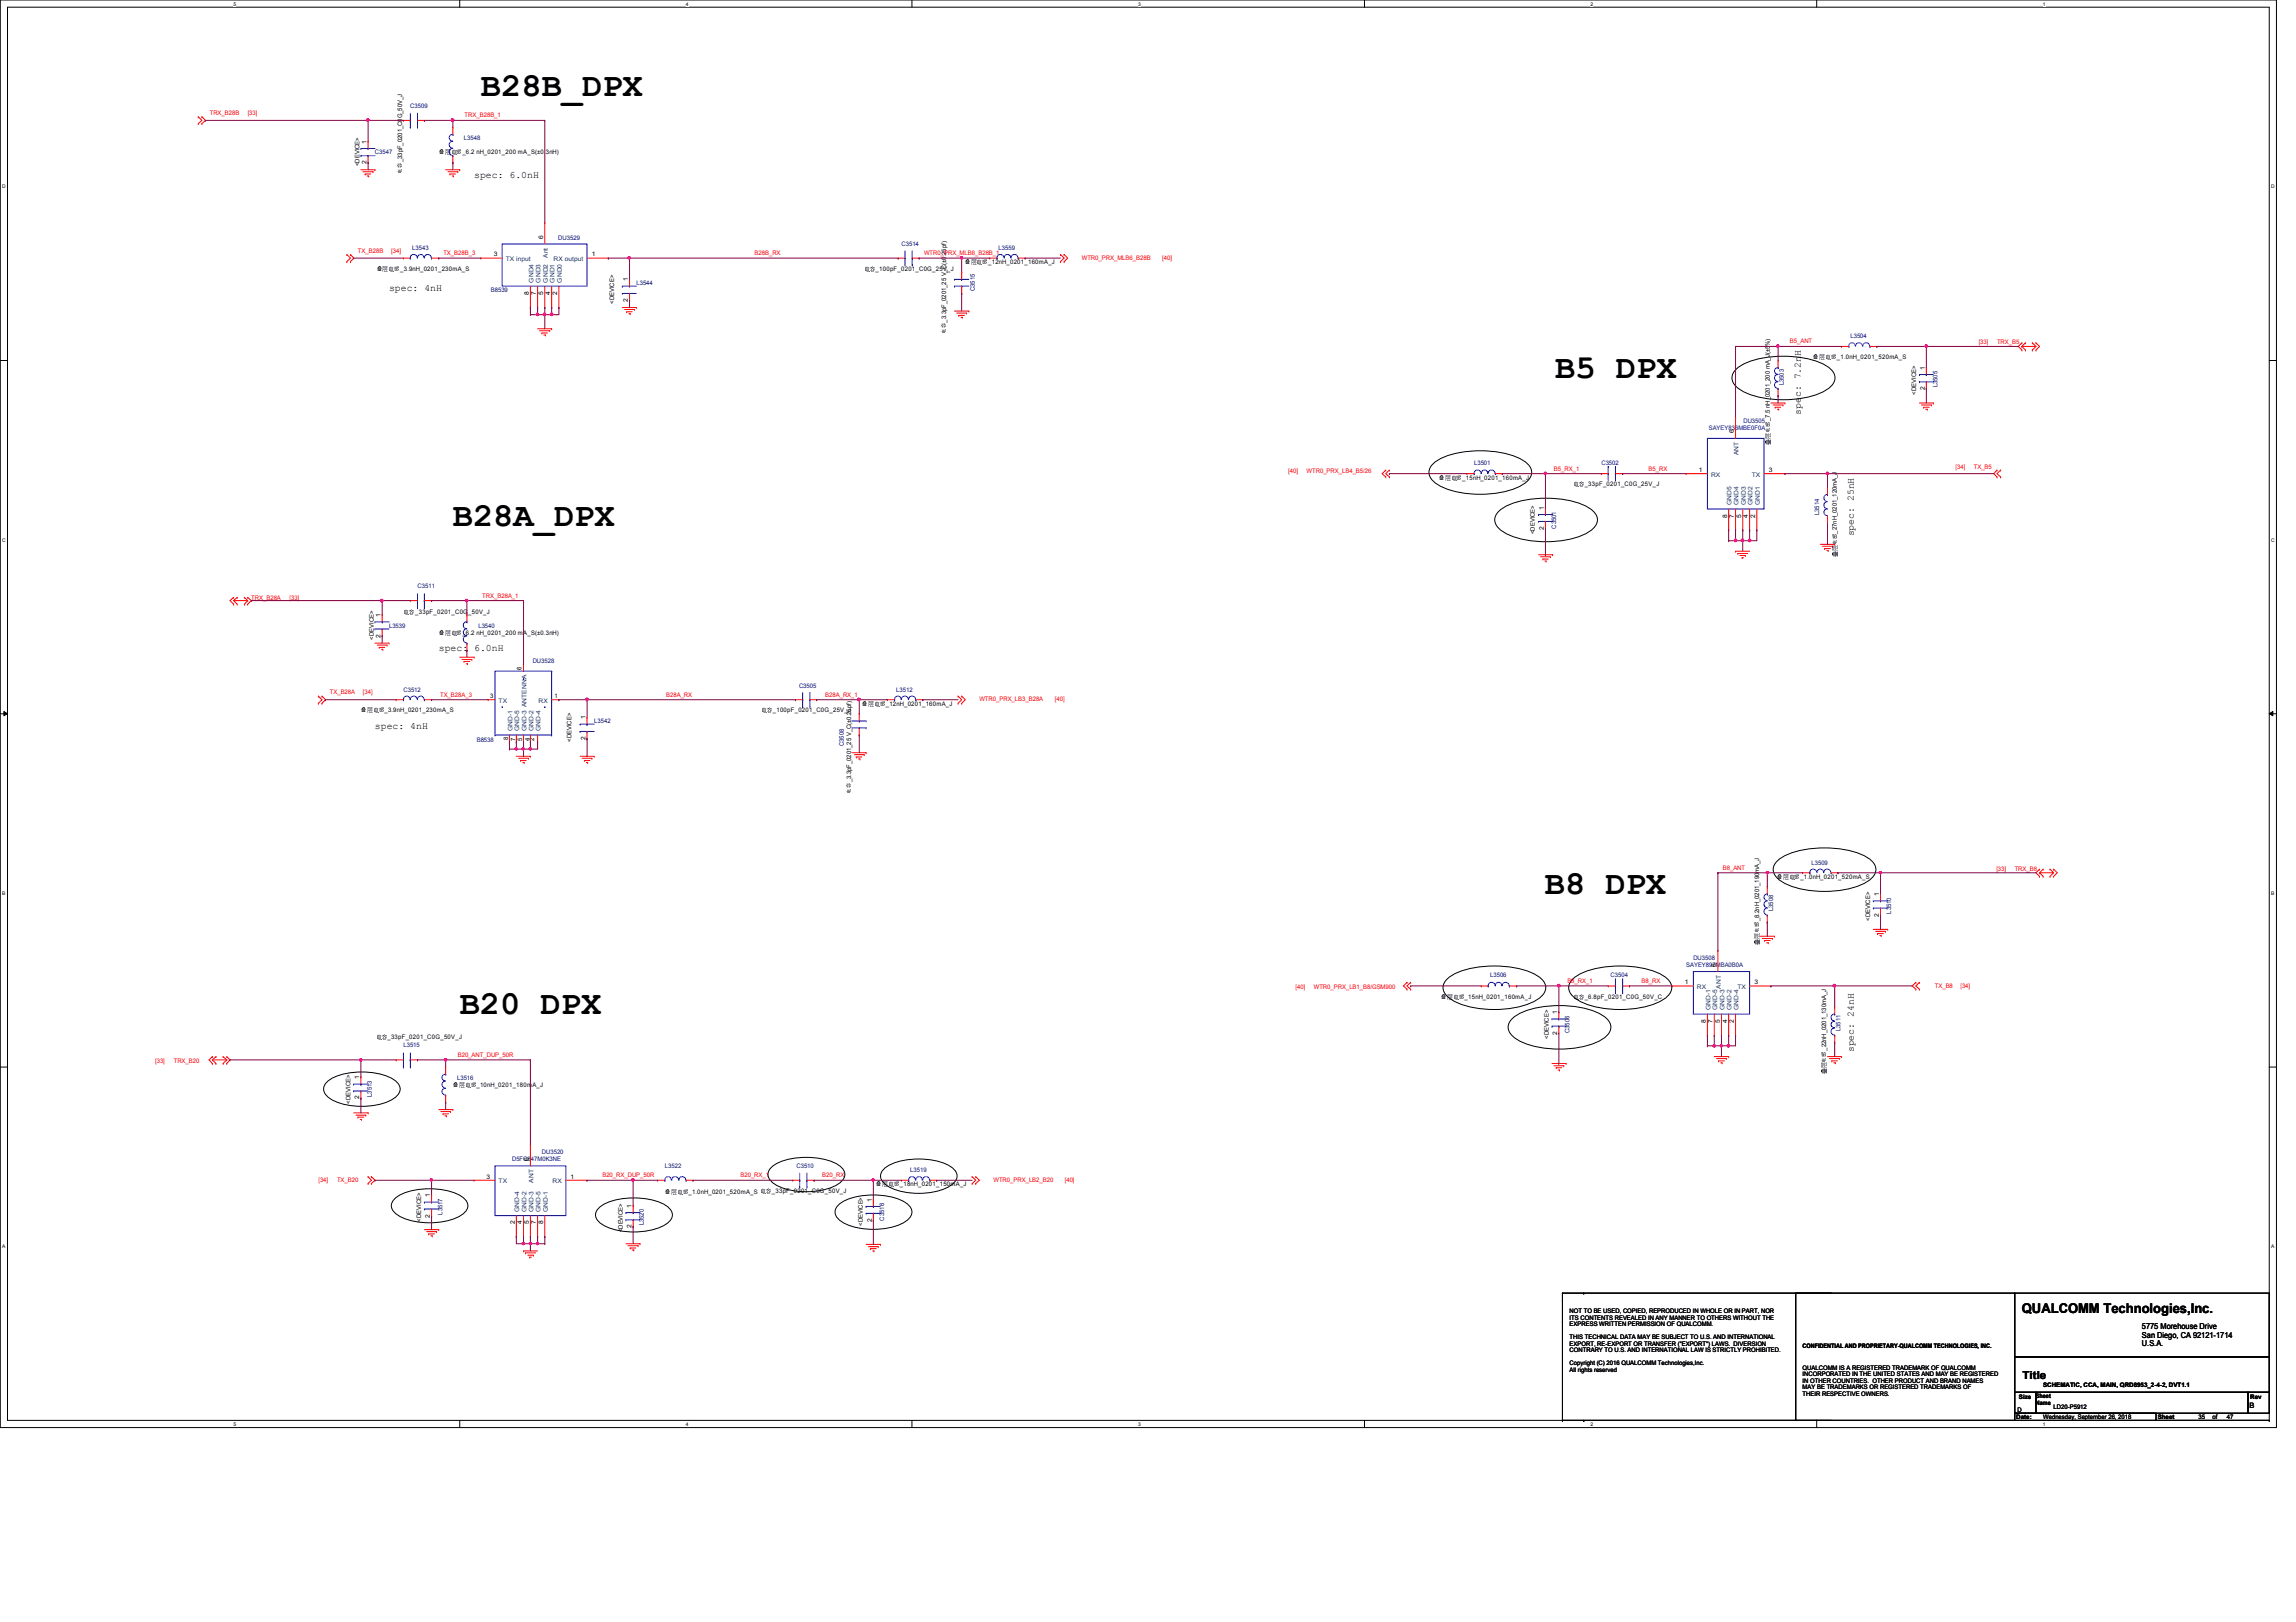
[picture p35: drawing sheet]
<svg xmlns="http://www.w3.org/2000/svg" width="297mm" height="210mm" viewBox="0 0 297 210" stroke-linecap="round" stroke-linejoin="round" font-family="sans-serif">
<defs><g id="words">
<g font-size="4.4">
<text x="62.2" y="12.4">B28B_DPX</text>
<text x="201.2" y="48.9">B5 DPX</text>
<text x="58.6" y="68.1">B28A_DPX</text>
<text x="199.9" y="115.7">B8 DPX</text>
<text x="59.5" y="131.2">B20 DPX</text>
</g>
<text font-size="1.7" x="261.6" y="169.9">QUALCOMM Technologies,Inc.</text>
<text font-size="1.4" x="261.7" y="178.4">Title</text>
<g font-size="1.3">
<text x="61.3" y="23">spec: 6.0nH</text>
<text x="50.3" y="37.6">spec: 4nH</text>
<text x="233" y="53.7" transform="rotate(-90 233 53.7)">spec: 7.2nH</text>
<text x="239.8" y="69.4" transform="rotate(-90 239.8 69.4)">spec: 25nH</text>
<text x="56.8" y="84.3">spec: 6.0nH</text>
<text x="48.5" y="94.4">spec: 4nH</text>
<text x="239.8" y="136.2" transform="rotate(-90 239.8 136.2)">spec: 24nH</text>
</g>
<g font-size="1.1">
<text x="277.1" y="172">5775 Morehouse Drive</text>
<text x="277.1" y="173.1">San Diego, CA 92121-1714</text>
<text x="277.1" y="174.2">U.S.A.</text>
</g>
<text font-size="1" x="291" y="182.2">B</text>
<g font-size=".8" fill="#f00">
<text x="27.1" y="14.9">TRX_B28B</text>
<text x="32" y="14.9">[33]</text>
<text x="60.1" y="15.2">TRX_B28B_1</text>
<text x="46.3" y="32.7">TX_B28B</text>
<text x="50.6" y="32.7">[34]</text>
<text x="57.4" y="33">TX_B28B_3</text>
<text x="97.6" y="33">B28B_RX</text>
<text x="119.5" y="33">WTR0_PRX_MLB6_B28B_1</text>
<text x="140" y="33.6">WTR0_PRX_MLB6_B28B</text>
<text x="150.4" y="33.6">[40]</text>
<text x="231.6" y="44.4">B5_ANT</text>
<text x="256" y="44.6">[33]</text>
<text x="258.4" y="44.6">TRX_B5</text>
<text x="166.7" y="61.2">[40]</text>
<text x="169" y="61.2">WTR0_PRX_LB4_B5/26</text>
<text x="201" y="60.9">B5_RX_1</text>
<text x="213.3" y="60.9">B5_RX</text>
<text x="253" y="60.7">[34]</text>
<text x="255.4" y="60.7">TX_B5</text>
<text x="32.5" y="77.6">TRX_B28A</text>
<text x="37.5" y="77.6">[33]</text>
<text x="62.4" y="77.3">TRX_B28A_1</text>
<text x="42.7" y="89.8">TX_B28A</text>
<text x="46.9" y="89.8">[34]</text>
<text x="56.9" y="90.2">TX_B28A_3</text>
<text x="86.2" y="90.2">B28A_RX</text>
<text x="106.8" y="90.2">B28A_RX_1</text>
<text x="126.7" y="90.8">WTR0_PRX_LB3_B28A</text>
<text x="136.5" y="90.8">[40]</text>
<text x="222.9" y="112.6">B8_ANT</text>
<text x="258.3" y="112.7">[33]</text>
<text x="260.6" y="112.7">TRX_B8</text>
<text x="167.6" y="128">[40]</text>
<text x="170" y="128">WTR0_PRX_LB1_B8/GSM900</text>
<text x="202.8" y="127.2">B8_RX_1</text>
<text x="212.4" y="127.2">B8_RX</text>
<text x="250.3" y="127.9">TX_B8</text>
<text x="253.6" y="127.9">[34]</text>
<text x="20.1" y="137.5">[33]</text>
<text x="22.5" y="137.5">TRX_B20</text>
<text x="59.2" y="136.8">B20_ANT_DUP_50R</text>
<text x="41.2" y="153">[34]</text>
<text x="43.6" y="153">TX_B20</text>
<text x="77.9" y="152.4">B20_RX_DUP_50R</text>
<text x="95.8" y="152.4">B20_RX_1</text>
<text x="106.4" y="152.4">B20_RX</text>
<text x="128.5" y="153">WTR0_PRX_LB2_B20</text>
<text x="137.7" y="153">[40]</text>
</g>
<g font-size=".8" fill="#000080">
<text x="53.1" y="13.9">C3509</text>
<text x="48.5" y="20">C3547</text>
<text x="60" y="18.2">L3548</text>
<text x="53.3" y="32.3">L3543</text>
<text x="72.2" y="31">DU3529</text>
<text x="116.6" y="31.9">C3514</text>
<text x="129.2" y="32.3">L3559</text>
<text x="63.5" y="37.8">B8539</text>
<text x="82.3" y="36.9">L3544</text>
<text x="126.1" y="37.7" transform="rotate(-90 126.1 37.7)">C3515</text>
<text x="239.4" y="43.8">L3504</text>
<text x="230.8" y="49.9" transform="rotate(-90 230.8 49.9)">L3503</text>
<text x="250.7" y="50.1" transform="rotate(-90 250.7 50.1)">L3505</text>
<text x="221.1" y="55.6">SAYEY836MBE0F0A</text>
<text x="225.5" y="54.7">DU3505</text>
<text x="190.7" y="60.2">L3501</text>
<text x="207.2" y="60.2">C3502</text>
<text x="201.3" y="68.4" transform="rotate(-90 201.3 68.4)">C3501</text>
<text x="235.4" y="66.7" transform="rotate(-90 235.4 66.7)">L3514</text>
<text x="54" y="76.1">C3511</text>
<text x="50.3" y="81.2">L3539</text>
<text x="61.9" y="81.2">L3540</text>
<text x="52.2" y="89.5">C3512</text>
<text x="68.9" y="85.8">DU3528</text>
<text x="103.4" y="89">C3505</text>
<text x="115.9" y="89.5">L3512</text>
<text x="76.9" y="93.6">L3542</text>
<text x="61.7" y="96.1">B8538</text>
<text x="109.2" y="96.6" transform="rotate(-90 109.2 96.6)">C3508</text>
<text x="234.4" y="111.9">L3509</text>
<text x="229.4" y="117.9" transform="rotate(-90 229.4 117.9)">L3508</text>
<text x="244.7" y="118.2" transform="rotate(-90 244.7 118.2)">L3510</text>
<text x="218.1" y="125.1">SAYEY897MBA0B0A</text>
<text x="219.1" y="124.2">DU3508</text>
<text x="192.8" y="126.5">L3506</text>
<text x="208.4" y="126.5">C3504</text>
<text x="52.2" y="135.6">L3515</text>
<text x="203.1" y="133.7" transform="rotate(-90 203.1 133.7)">C3506</text>
<text x="238.1" y="133.4" transform="rotate(-90 238.1 133.4)">L3511</text>
<text x="48.1" y="141.9" transform="rotate(-90 48.1 141.9)">L3513</text>
<text x="59.1" y="139.8">L3516</text>
<text x="70.1" y="149.4">DU3520</text>
<text x="66.2" y="150.3">D5FC847M0K3NE</text>
<text x="86" y="151.1">L3522</text>
<text x="103" y="151.2">C3510</text>
<text x="117.8" y="151.6">L3519</text>
<text x="57.2" y="157.2" transform="rotate(-90 57.2 157.2)">L3517</text>
<text x="83.3" y="158.6" transform="rotate(-90 83.3 158.6)">L3520</text>
<text x="114.4" y="157.9" transform="rotate(-90 114.4 157.9)">C3516</text>
</g>
<g font-size=".8">
<text x="46.5" y="21.5" transform="rotate(-90 46.5 21.5)">&lt;DEVICE&gt;</text>
<text x="47.4" y="21.3" transform="rotate(-90 47.4 21.3)">2</text>
<text x="47.4" y="18.6" transform="rotate(-90 47.4 18.6)">1</text>
<text x="52" y="21" transform="rotate(-90 52 21)">_33pF_0201_C0G_50V_J</text>
<text x="52" y="22.5">叠</text>
<text x="52" y="21.8">电</text>
<text x="56.8" y="20">叠叠叠叠_6.2 nH_0201_200 mA_S(±0.3nH)</text>
<text x="48.7" y="35.1">叠叠叠叠_3.9nH_0201_230mA_S</text>
<text x="63.9" y="33.2">3</text>
<text x="70.3" y="30.9" transform="rotate(-90 70.3 30.9)">6</text>
<text x="76.6" y="33.2">1</text>
<text x="111.8" y="35.1">叠电_100pF_0201_C0G_25V_J</text>
<text x="124.8" y="34.2">叠叠叠叠_12nH_0201_160mA_J</text>
<text x="68.4" y="38.1" transform="rotate(-90 68.4 38.1)">8</text>
<text x="69.3" y="38.1" transform="rotate(-90 69.3 38.1)">7</text>
<text x="70.3" y="38.1" transform="rotate(-90 70.3 38.1)">5</text>
<text x="71.2" y="38.1" transform="rotate(-90 71.2 38.1)">4</text>
<text x="72.1" y="38.1" transform="rotate(-90 72.1 38.1)">2</text>
<text x="79.5" y="39.3" transform="rotate(-90 79.5 39.3)">&lt;DEVICE&gt;</text>
<text x="81.2" y="39.1" transform="rotate(-90 81.2 39.1)">2</text>
<text x="81.2" y="36.4" transform="rotate(-90 81.2 36.4)">1</text>
<text x="122.4" y="41.7" transform="rotate(-90 122.4 41.7)">_3.3pF_0201_25 V_C(±0.25pf)</text>
<text x="122.4" y="43.3">叠</text>
<text x="122.4" y="42.5">电</text>
<text x="234.6" y="46.5">叠叠叠叠_1.0nH_0201_520mA_S</text>
<text x="249" y="47.8" transform="rotate(-90 249 47.8)">1</text>
<text x="247.9" y="51.1" transform="rotate(-90 247.9 51.1)">&lt;DEVICE&gt;</text>
<text x="249" y="50.5" transform="rotate(-90 249 50.5)">2</text>
<text x="224.3" y="56.1" transform="rotate(-90 224.3 56.1)">6</text>
<text x="229" y="54.5" transform="rotate(-90 229 54.5)">_7.5 nH_0201_200 mA_J(±5%)</text>
<text x="229" y="57.5">叠</text>
<text x="229" y="56.8">叠</text>
<text x="229" y="56">叠</text>
<text x="229" y="55.2">叠</text>
<text x="186.1" y="62.1">叠叠叠叠_15nH_0201_160mA_J</text>
<text x="199.7" y="66" transform="rotate(-90 199.7 66)">1</text>
<text x="203.5" y="62.9">叠电_33pF_0201_C0G_25V_J</text>
<text x="219.8" y="61.1">1</text>
<text x="228.9" y="61.1">3</text>
<text x="198.6" y="69.1" transform="rotate(-90 198.6 69.1)">&lt;DEVICE&gt;</text>
<text x="199.7" y="68.6" transform="rotate(-90 199.7 68.6)">2</text>
<text x="223.4" y="67" transform="rotate(-90 223.4 67)">8</text>
<text x="224.3" y="67" transform="rotate(-90 224.3 67)">7</text>
<text x="225.3" y="67" transform="rotate(-90 225.3 67)">5</text>
<text x="226.1" y="67" transform="rotate(-90 226.1 67)">4</text>
<text x="227.1" y="67" transform="rotate(-90 227.1 67)">2</text>
<text x="237.7" y="69" transform="rotate(-90 237.7 69)">_27nH_0201_120mA_J</text>
<text x="237.7" y="71.3">叠</text>
<text x="237.7" y="70.6">叠</text>
<text x="237.7" y="69.8">叠</text>
<text x="237.7" y="72.1">叠</text>
<text x="48.4" y="82.8" transform="rotate(-90 48.4 82.8)">&lt;DEVICE&gt;</text>
<text x="49.2" y="82.5" transform="rotate(-90 49.2 82.5)">2</text>
<text x="49.2" y="79.8" transform="rotate(-90 49.2 79.8)">1</text>
<text x="52.2" y="79.4">叠电_33pF_0201_C0G_50V_J</text>
<text x="56.8" y="82.2">叠叠叠叠_6.2 nH_0201_200 mA_S(±0.3nH)</text>
<text x="67.5" y="86.7" transform="rotate(-90 67.5 86.7)">6</text>
<text x="46.7" y="92.2">叠叠叠叠_3.9nH_0201_230mA_S</text>
<text x="63.4" y="90.4">3</text>
<text x="65.7" y="95.8" transform="rotate(-90 65.7 95.8)">8</text>
<text x="66.7" y="95.8" transform="rotate(-90 66.7 95.8)">7</text>
<text x="67.6" y="95.8" transform="rotate(-90 67.6 95.8)">5</text>
<text x="68.5" y="95.8" transform="rotate(-90 68.5 95.8)">4</text>
<text x="69.1" y="95.8" transform="rotate(-90 69.1 95.8)">2</text>
<text x="71.8" y="90.3">1</text>
<text x="75.7" y="95.8" transform="rotate(-90 75.7 95.8)">2</text>
<text x="75.7" y="93.1" transform="rotate(-90 75.7 93.1)">1</text>
<text x="98.5" y="92.2">叠电_100pF_0201_C0G_25V_J</text>
<text x="111.5" y="91.3">叠叠叠叠_12nH_0201_160mA_J</text>
<text x="74" y="96" transform="rotate(-90 74 96)">&lt;DEVICE&gt;</text>
<text x="110.1" y="101.3" transform="rotate(-90 110.1 101.3)">_3.3pF_0201_25 V_C(±0.25pf)</text>
<text x="110.1" y="102.8">叠</text>
<text x="110.1" y="102">电</text>
<text x="229.9" y="113.7">叠叠叠叠_1.0nH_0201_520mA_S</text>
<text x="227.6" y="119.2" transform="rotate(-90 227.6 119.2)">_8.2nH_0201_190mA_J</text>
<text x="227.6" y="120">叠</text>
<text x="241.9" y="119.2" transform="rotate(-90 241.9 119.2)">&lt;DEVICE&gt;</text>
<text x="243.1" y="118.6" transform="rotate(-90 243.1 118.6)">2</text>
<text x="243.1" y="116" transform="rotate(-90 243.1 116)">1</text>
<text x="222" y="125.1" transform="rotate(-90 222 125.1)">6</text>
<text x="227.6" y="122.3">叠</text>
<text x="227.6" y="121.5">叠</text>
<text x="227.6" y="120.7">叠</text>
<text x="186.4" y="129.2">叠叠叠叠_15nH_0201_160mA_J</text>
<text x="201.5" y="131.2" transform="rotate(-90 201.5 131.2)">1</text>
<text x="203.5" y="129.2">叠电_6.8pF_0201_C0G_50V_C</text>
<text x="218" y="127.4">1</text>
<text x="227" y="127.4">3</text>
<text x="48.6" y="134.5">叠电_33pF_0201_C0G_50V_J</text>
<text x="200.4" y="134.5" transform="rotate(-90 200.4 134.5)">&lt;DEVICE&gt;</text>
<text x="201.5" y="133.9" transform="rotate(-90 201.5 133.9)">2</text>
<text x="220.7" y="132.3" transform="rotate(-90 220.7 132.3)">8</text>
<text x="221.6" y="132.3" transform="rotate(-90 221.6 132.3)">7</text>
<text x="222.5" y="132.3" transform="rotate(-90 222.5 132.3)">5</text>
<text x="223.4" y="132.3" transform="rotate(-90 223.4 132.3)">4</text>
<text x="224.3" y="132.3" transform="rotate(-90 224.3 132.3)">2</text>
<text x="236.3" y="136" transform="rotate(-90 236.3 136)">_22nH_0201_130mA_J</text>
<text x="236.3" y="137.5">叠</text>
<text x="236.3" y="136.7">叠</text>
<text x="45.3" y="142.8" transform="rotate(-90 45.3 142.8)">&lt;DEVICE&gt;</text>
<text x="46.5" y="142.3" transform="rotate(-90 46.5 142.3)">2</text>
<text x="46.5" y="139.7" transform="rotate(-90 46.5 139.7)">1</text>
<text x="58.6" y="140.7">叠叠叠叠_10nH_0201_180mA_J</text>
<text x="236.3" y="139">叠</text>
<text x="236.3" y="138.3">叠</text>
<text x="55.6" y="154.9" transform="rotate(-90 55.6 154.9)">1</text>
<text x="62.9" y="152.5">3</text>
<text x="68.4" y="150.2" transform="rotate(-90 68.4 150.2)">6</text>
<text x="73.8" y="152.5">1</text>
<text x="86" y="154.5">叠叠叠叠_1.0nH_0201_520mA_S 叠电_33pF_0201_C0G_50V_J</text>
<text x="112.8" y="155.5" transform="rotate(-90 112.8 155.5)">1</text>
<text x="113.4" y="153.5">叠叠叠叠_18nH_0201_150mA_J</text>
<text x="54.5" y="158.1" transform="rotate(-90 54.5 158.1)">&lt;DEVICE&gt;</text>
<text x="55.6" y="157.6" transform="rotate(-90 55.6 157.6)">2</text>
<text x="66.6" y="158.4" transform="rotate(-90 66.6 158.4)">2</text>
<text x="67.5" y="158.4" transform="rotate(-90 67.5 158.4)">4</text>
<text x="68.4" y="158.4" transform="rotate(-90 68.4 158.4)">5</text>
<text x="69.3" y="158.4" transform="rotate(-90 69.3 158.4)">7</text>
<text x="70.3" y="158.4" transform="rotate(-90 70.3 158.4)">8</text>
<text x="80.6" y="159.5" transform="rotate(-90 80.6 159.5)">&lt;DEVICE&gt;</text>
<text x="81.7" y="159" transform="rotate(-90 81.7 159)">2</text>
<text x="81.7" y="156.3" transform="rotate(-90 81.7 156.3)">1</text>
<text x="111.6" y="158.7" transform="rotate(-90 111.6 158.7)">&lt;DEVICE&gt;</text>
<text x="112.8" y="158.1" transform="rotate(-90 112.8 158.1)">2</text>
<text x="203.1" y="169.9">NOT TO BE USED, COPIED, REPRODUCED IN WHOLE OR IN PART, NOR</text>
<text x="203.1" y="170.8">ITS CONTENTS REVEALED IN ANY MANNER TO OTHERS WITHOUT THE</text>
<text x="203.1" y="171.6">EXPRESS WRITTEN PERMISSION OF QUALCOMM.</text>
<text x="203.1" y="173.3">THIS TECHNICAL DATA MAY BE SUBJECT TO U.S. AND INTERNATIONAL</text>
<text x="203.1" y="174.2">EXPORT, RE-EXPORT OR TRANSFER (&quot;EXPORT&quot;) LAWS. DIVERSION</text>
<text x="203.1" y="175">CONTRARY TO U.S. AND INTERNATIONAL LAW IS STRICTLY PROHIBITED.</text>
<text x="203.1" y="176.7">Copyright (C) 2016 QUALCOMM Technologies,Inc.</text>
<text x="203.1" y="177.5">All rights reserved</text>
<text x="233.2" y="174.5">CONFIDENTIAL AND PROPRIETARY-QUALCOMM TECHNOLOGIES, INC.</text>
<text x="233.2" y="177.2">QUALCOMM IS A REGISTERED TRADEMARK OF QUALCOMM</text>
<text x="233.2" y="178.1">INCORPORATED IN THE UNITED STATES AND MAY BE REGISTERED</text>
<text x="233.2" y="178.9">IN OTHER COUNTRIES. OTHER PRODUCT AND BRAND NAMES</text>
<text x="233.2" y="179.8">MAY BE TRADEMARKS OR REGISTERED TRADEMARKS OF</text>
<text x="264.3" y="179.5">SCHEMATIC, CCA, MAIN, QRD8953_2-4-2, DVT1.1</text>
<text x="233.2" y="180.6">THEIR RESPECTIVE OWNERS.</text>
<text x="260.9" y="183.6">Date:</text>
<text x="261" y="182.8">D</text>
<text x="261.2" y="181">Size</text>
<text x="263.4" y="180.9">Sheet</text>
<text x="263.4" y="181.8">Name</text>
<text x="264.3" y="183.6">Wednesday, September 26, 2018</text>
<text x="265.7" y="182.3">LD20-P5912</text>
<text x="279.1" y="183.6">Sheet</text>
<text x="284.4" y="183.6">35</text>
<text x="286.3" y="183.6">of</text>
<text x="288.1" y="183.6">47</text>
<text x="291.1" y="181.1">Rev</text>
</g>
<g font-size=".8" fill="#004080">
<text x="65.4" y="33.8">TX input</text>
<text x="70.9" y="33.4" transform="rotate(-90 70.9 33.4)">Ant</text>
<text x="71.6" y="33.8">RX output</text>
<text x="69" y="36.6" transform="rotate(-90 69 36.6)">GND4</text>
<text x="69.9" y="36.6" transform="rotate(-90 69.9 36.6)">GND3</text>
<text x="70.9" y="36.6" transform="rotate(-90 70.9 36.6)">GND2</text>
<text x="71.8" y="36.6" transform="rotate(-90 71.8 36.6)">GND1</text>
<text x="72.7" y="36.6" transform="rotate(-90 72.7 36.6)">GND0</text>
<text x="224.9" y="58.9" transform="rotate(-90 224.9 58.9)">ANT</text>
<text x="221.4" y="61.7">RX</text>
<text x="224" y="65.4" transform="rotate(-90 224 65.4)">GND5</text>
<text x="224.9" y="65.4" transform="rotate(-90 224.9 65.4)">GND4</text>
<text x="225.8" y="65.4" transform="rotate(-90 225.8 65.4)">GND3</text>
<text x="226.6" y="61.7">TX</text>
<text x="226.7" y="65.4" transform="rotate(-90 226.7 65.4)">GND2</text>
<text x="227.7" y="65.4" transform="rotate(-90 227.7 65.4)">GND1</text>
<text x="64.5" y="90.9">TX</text>
<text x="66.3" y="94.7" transform="rotate(-90 66.3 94.7)">GND-1</text>
<text x="67.2" y="94.7" transform="rotate(-90 67.2 94.7)">GND-5</text>
<text x="68.1" y="94.7" transform="rotate(-90 68.1 94.7)">GND-3 ANTENNA</text>
<text x="69" y="94.7" transform="rotate(-90 69 94.7)">GND-2</text>
<text x="69.7" y="90.9">RX</text>
<text x="69.9" y="94.7" transform="rotate(-90 69.9 94.7)">GND-4</text>
<text x="219.5" y="128">RX</text>
<text x="221.3" y="130.8" transform="rotate(-90 221.3 130.8)">GND-1</text>
<text x="222.2" y="130.8" transform="rotate(-90 222.2 130.8)">GND-5</text>
<text x="222.6" y="127.9" transform="rotate(-90 222.6 127.9)">ANT</text>
<text x="223.1" y="130.8" transform="rotate(-90 223.1 130.8)">GND-3</text>
<text x="224" y="130.8" transform="rotate(-90 224 130.8)">GND-2</text>
<text x="224.8" y="128">TX</text>
<text x="224.9" y="130.8" transform="rotate(-90 224.9 130.8)">GND-4</text>
<text x="64.5" y="153.1">TX</text>
<text x="69" y="153.1" transform="rotate(-90 69 153.1)">ANT</text>
<text x="71.5" y="153.1">RX</text>
<text x="67.2" y="156.8" transform="rotate(-90 67.2 156.8)">GND-4</text>
<text x="68.1" y="156.8" transform="rotate(-90 68.1 156.8)">GND-2</text>
<text x="69" y="156.8" transform="rotate(-90 69 156.8)">GND-3</text>
<text x="69.9" y="156.8" transform="rotate(-90 69.9 156.8)">GND-5</text>
<text x="70.9" y="156.8" transform="rotate(-90 70.9 156.8)">GND-1</text>
</g>
<g font-size=".6">
<text x="30.2" y=".7">5</text>
<text x="88.7" y=".7">4</text>
<text x="147.2" y=".7">3</text>
<text x="205.8" y=".7">2</text>
<text x="264.3" y=".7">1</text>
<text x=".3" y="24.4">D</text>
<text x="293.8" y="24.4">D</text>
<text x=".3" y="70.1">C</text>
<text x="293.8" y="70.1">C</text>
<text x=".3" y="115.8">B</text>
<text x="293.8" y="115.8">B</text>
<text x=".3" y="161.5">A</text>
<text x="293.8" y="161.5">A</text>
<text x="30.2" y="184.5">5</text>
<text x="88.7" y="184.5">4</text>
<text x="147.2" y="184.5">3</text>
<text x="205.8" y="184.5">2</text>
<text x="264.3" y="184.5">1</text>
</g>
</g></defs>
<path d="M0 0h294.5v184.7h-294.5zM1 .9h292.6v182.9h-292.6z" fill="none" stroke="#000" stroke-width=".13"/>
<g fill="#fff">
<path d="M30.2 .1h.4v.7h-.4z"/>
<path d="M30.2 183.9h.4v.8h-.4z"/>
</g>
<path d="M59.5 0v.9M59.5 183.8v.9" fill="none" stroke="#000" stroke-width=".13"/>
<g fill="#fff">
<path d="M88.7 .1h.4v.7h-.4z"/>
<path d="M88.7 183.9h.4v.8h-.4z"/>
</g>
<path d="M118 0v.9M118 183.8v.9" fill="none" stroke="#000" stroke-width=".13"/>
<g fill="#fff">
<path d="M147.2 .1h.4v.7h-.4z"/>
<path d="M147.2 183.9h.4v.8h-.4z"/>
</g>
<path d="M176.5 0v.9M176.5 183.8v.9" fill="none" stroke="#000" stroke-width=".13"/>
<g fill="#fff">
<path d="M205.8 .1h.3v.7h-.3z"/>
<path d="M205.8 183.9h.3v.8h-.3z"/>
</g>
<path d="M235 0v.9M235 183.8v.9" fill="none" stroke="#000" stroke-width=".13"/>
<g fill="#fff">
<path d="M264.3 .1h.3v.7h-.3z"/>
<path d="M264.3 183.9h.3v.8h-.3z"/>
<path d="M.3 23.8h.5v.7h-.5z"/>
<path d="M293.8 23.8h.5v.7h-.5z"/>
<path d="M.3 69.5h.5v.7h-.5z"/>
<path d="M293.8 69.5h.5v.7h-.5z"/>
</g>
<path d="M0 46.7h1M293.6 46.7h.9" fill="none" stroke="#000" stroke-width=".13"/>
<g fill="#fff">
<path d="M.3 115.2h.4v.8h-.4z"/>
<path d="M293.8 115.2h.5v.8h-.5z"/>
</g>
<path d="M0 92.4h1M.5 92.1l.5 .3-.5 .2zM293.6 92.4l.4-.3v.5zM293.6 92.4h.9" fill="none" stroke="#000" stroke-width=".13"/>
<path d="M.5 92.1l.5 .3-.5 .2zM293.6 92.4l.4-.3v.5z" fill="#000"/>
<g fill="#fff">
<path d="M.3 161h.4v.7h-.4z"/>
<path d="M293.8 161h.4v.7h-.4z"/>
</g>
<g fill="none" stroke="#000" stroke-width=".13">
<path d="M224.5 47.9a7.9 7.9 0 0 1 5-1.8 12 12 0 0 1 7 1.4 1.57 1.57 0 0 1 .9 1.4 1.57 1.57 0 0 1-.9 1.4 11.1 11.1 0 0 1-7 1.4 7.9 7.9 0 0 1-5-1.8 1.38 1.38 0 0 1 0-2zM185.3 60.1a7.9 7.9 0 0 1 5-1.7 11.9 11.9 0 0 1 6.9 1.3 1.57 1.57 0 0 1 1 1.4 1.57 1.57 0 0 1-1 1.5 11 11 0 0 1-6.9 1.3 7.9 7.9 0 0 1-5-1.8 1.38 1.38 0 0 1 0-2zM193.8 66.3a7.9 7.9 0 0 1 5-1.8 11.9 11.9 0 0 1 7 1.3 1.57 1.57 0 0 1 .9 1.5 1.57 1.57 0 0 1-.9 1.4 11 11 0 0 1-7 1.4 7.9 7.9 0 0 1-5-1.8 1.38 1.38 0 0 1 0-2zM229.8 111.5a7.9 7.9 0 0 1 5-1.7 11.9 11.9 0 0 1 7 1.3 1.57 1.57 0 0 1 .9 1.4 1.57 1.57 0 0 1-.9 1.5 11 11 0 0 1-7 1.3 7.9 7.9 0 0 1-5-1.8 1.38 1.38 0 0 1 0-2zM0 138.1h1M187.1 126.8a7.9 7.9 0 0 1 5-1.7 11.9 11.9 0 0 1 7 1.3 1.57 1.57 0 0 1 .9 1.4 1.57 1.57 0 0 1-.9 1.4 11 11 0 0 1-7 1.4 7.9 7.9 0 0 1-5-1.8 1.38 1.38 0 0 1 0-2zM195.5 131.9a7.9 7.9 0 0 1 5.1-1.7 11.9 11.9 0 0 1 6.9 1.3 1.57 1.57 0 0 1 .9 1.4 1.57 1.57 0 0 1-.9 1.5 11 11 0 0 1-6.9 1.3 7.9 7.9 0 0 1-5.1-1.8 1.38 1.38 0 0 1 0-2zM203.4 126.8a7.9 7.9 0 0 1 5-1.7 12 12 0 0 1 7 1.3 1.57 1.57 0 0 1 .9 1.4 1.57 1.57 0 0 1-.9 1.4 11.1 11.1 0 0 1-7 1.4 7.9 7.9 0 0 1-5-1.8 1.38 1.38 0 0 1 0-2zM293.6 138.1h.9M42.3 140.1a6.7 6.7 0 0 1 4.5-1.4 6.8 6.8 0 0 1 4.6 1.4 1.15 1.15 0 0 1 0 1.7 6.7 6.7 0 0 1-4.6 1.4 6.7 6.7 0 0 1-4.5-1.4 1.16 1.16 0 0 1 0-1.7zM51 155.2a6.7 6.7 0 0 1 4.6-1.4 6.8 6.8 0 0 1 4.5 1.4 1.12 1.12 0 0 1 0 1.7 6.8 6.8 0 0 1-4.5 1.3 6.7 6.7 0 0 1-4.6-1.3 1.13 1.13 0 0 1 0-1.7zM77.4 156.4a6.7 6.7 0 0 1 4.6-1.4 6.9 6.9 0 0 1 4.6 1.4 1.12 1.12 0 0 1 0 1.7 6.9 6.9 0 0 1-4.6 1.3 6.7 6.7 0 0 1-4.6-1.3 1.13 1.13 0 0 1 0-1.7z"/>
<path d="M99.7 151.1a6.7 6.7 0 0 1 4.6-1.3 6.9 6.9 0 0 1 4.6 1.3 1.15 1.15 0 0 1 0 1.7 6.8 6.8 0 0 1-4.6 1.4 6.7 6.7 0 0 1-4.6-1.4 1.16 1.16 0 0 1 0-1.7zM108.4 156a6.7 6.7 0 0 1 4.6-1.4 6.9 6.9 0 0 1 4.6 1.4 1.15 1.15 0 0 1 0 1.7 6.8 6.8 0 0 1-4.6 1.4 6.7 6.7 0 0 1-4.6-1.4 1.16 1.16 0 0 1 0-1.7zM114.3 151.3a6.7 6.7 0 0 1 4.6-1.3 6.8 6.8 0 0 1 4.5 1.3 1.15 1.15 0 0 1 0 1.8 6.7 6.7 0 0 1-4.5 1.3 6.7 6.7 0 0 1-4.6-1.3 1.16 1.16 0 0 1 0-1.8zM202.1 171h.1M202.1 167.3h.1M202.1 168.3h.1M202.1 167.3h34.8M202.1 167.3v16.5M204.9 167.3h.1M232.3 167.3h28.3v16.5h-28.3zM260.6 167.3h33v8.3h-33zM260.6 175.6h33v4.6h-33z"/>
<path d="M202.1 183.8h.1M202.1 183.8h34.8M204.9 183.8h.1M260.6 180.2h2.8v2.7h-2.8zM260.6 182.9h18.3v.9h-18.3zM263.4 180.2h27.4v2.7h-27.4zM278.9 183.8h14.7M290.8 180.2h2.8v2.7h-2.8zM293.6 183.8h.1"/>
</g>
<g fill="none" stroke="#f00" stroke-width=".13">
<path d="M25.7 15.1h.1M25.7 16h.1M25.7 15.1l.4 .5-.4 .4M26.1 16h.1M26.1 15.1h.1M26.1 15.1l.5 .5-.5 .4M47.6 18.3h.1M47.6 18.3v.9M52.2 15.6h.1M52.2 15.6h.9M54 15.6h.9M54.9 15.6h.1"/>
<path d="M58.6 16.5h.1M58.6 16.5v.9M44.9 32.9h.1M44.9 33.9h.1M44.9 32.9l.4 .5-.4 .5M45.3 33.9h.1M45.3 32.9h.1M45.3 32.9l.5 .5-.5 .5M46.7 22h1.8M46.9 22.2h1.4M47.2 22.5h.1M47.2 22.5h.8"/>
<path d="M47.5 22.8h.2M47.6 21h.1M47.6 20.2v.8M47.7 22.8h.1M48.3 22.2h.1M48.5 22h.1M52.2 33.4h.1M52.2 33.4h.9M55.8 33.4h1M56.8 33.4h.1M57.7 22h1.8M58 22.2h1.2"/>
<path d="M58.2 22.5h.1M58.2 22.5h.7M58.5 22.8h.2M58.6 21h.1M58.6 20.2v.8M58.7 22.8h.1M59.2 22.2h.1M59.5 22h.1M62.2 33.4h.1M62.2 33.4h2.8M68.6 39.8h.1M68.6 37v2.8"/>
<path d="M69.6 39.8h.1M69.6 37v2.8M70.5 28.8h.1M70.5 39.8h.1M70.5 28.8v2.8M70.5 37v2.8M71.4 39.8h.1M71.4 37v2.8M72.3 39.8h.1M72.3 37v2.8M75.9 33.4h2.8M78.7 33.4h.1"/>
<path d="M80.5 39.8h1.8M81.4 36.2h.1M81.4 38.9h.1M81.4 36.2v.8M81.4 38v.9M82.3 39.8h.1M116.2 33.4h.1M116.2 33.4h.9M118 33.4h.9M118.9 33.4h.1M124.4 35.2h.1M124.4 38h.1"/>
<path d="M124.4 35.2v1M124.4 37v1M128.1 33.4h.1M128.1 33.4h.9M131.7 33.4h.9M132.6 33.4h.1M137.2 33.9h.1M137.2 32.9h.1M137.2 32.9l.5 .5-.5 .5M137.7 33.9h.1M137.7 32.9h.1M137.7 32.9l.4 .5-.4 .5"/>
<path d="M69.6 42.5h1.8M69.8 42.8h1.3M70.1 43.1h.1M70.1 43.1h.7M70.4 43.3h.2M70.6 43.3h.1M71.1 42.8h.1M71.4 42.5h.1M80.8 40h1.3M81.1 40.3h.1M81.1 40.3h.7M81.4 40.6h.1"/>
<path d="M81.5 40.6h.1M82.1 40h.1M123.5 40.3h1.8M123.8 40.5h1.2M124 40.8h.1M124 40.8h.8M124.3 41.1h.2M124.5 41.1h.1M125 40.5h.1M125.3 40.3h.1M224.5 54h.1M224.5 54v2.7"/>
<path d="M229.1 52.2h1.8M229.4 52.4h1.3M229.7 52.7h.1M229.7 52.7h.7M230 53h.1M230 51.2h.1M230 46.7h.1M230 46.7v.9M230 50.3v.9M230.1 53h.1M230.7 52.4h.1M230.9 52.2h.1"/>
<path d="M238.2 44.8h.1M238.2 44.8h1M241.9 44.8h.9M242.8 44.8h.1M248.3 52.2h1.8M248.6 52.4h1.3M248.9 52.7h.1M248.9 52.7h.7M249.1 53h.2M249.2 47.6h.1M249.2 50.3h.1M249.2 47.6v.9"/>
<path d="M249.2 49.4v.9M249.3 53h.1M249.9 52.4h.1M250.1 52.2h.1M261.6 44.4h.1M261.6 45.3h.1M261.6 44.8h.1M261.6 44.4l-.5 .4 .5 .5M261.6 44.8l.4 .5M261.6 44.8h1.8M262 45.3h.1M262 44.4h.1"/>
<path d="M262 44.4l-.4 .4M262.9 44.4h.1M262.9 45.3h.1M262.9 44.4l.5 .4M263.4 45.3h.1M263.4 44.4h.1M263.4 44.4l.5 .4-.5 .5M263.4 44.8l-.5 .5M30.2 77.3h.1M30.2 78.2h.1M30.2 77.3l-.4 .4 .4 .5M30.2 77.7l.5 .5"/>
<path d="M30.2 77.7h1.8M30.7 77.3h.1M30.7 78.2h.1M30.7 77.3l-.5 .4M31.6 77.3h.1M31.6 78.2h.1M31.6 77.3l.4 .4M32 78.2h.1M32 77.3h.1M32 77.7h.1M32 77.3l.5 .4-.5 .5M32 77.7l-.4 .5"/>
<path d="M49.4 79.6h.1M49.4 79.6v.9M53.1 77.7h.1M53.1 77.7h.9M54.9 77.7h.9M55.8 77.7h.1M60.4 79.6h.1M60.4 79.6v.9M179.3 60.8h.1M179.3 61.7h.1M179.3 60.8l-.5 .5 .5 .4M179.7 60.8h.1"/>
<path d="M179.7 61.7h.1M179.7 60.8l-.4 .5 .4 .4M189.8 61.3h.1M189.8 61.3h.9M193.5 61.3h.8M194.3 61.3h.1M199 71.8h1.9M199.3 72.1h1.3M199.6 72.3h.1M199.6 72.3h.7M199.9 72.6h.1M199.9 65.7h.1"/>
<path d="M199.9 68.4h.1M199.9 65.7v.9M199.9 67.5v.9M200 72.6h.1M200.6 72.1h.1M200.9 71.8h.1M207.2 61.3h.1M207.2 61.3h.9M209 61.3h.9M209.9 61.3h.1M218.1 61.3h.1M218.1 61.3h2.8"/>
<path d="M223.6 68.6h.1M223.6 65.9v2.7M224.5 71.3h.1M224.5 68.6h.1M224.5 71.3h1.9M224.5 65.9v2.7M224.8 71.6h.1M224.8 71.6h1.3M225.1 71.9h.7M225.4 72.2h.1M225.5 68.6h.1M225.5 65.9v2.7"/>
<path d="M225.8 71.9h.1M226.4 68.6h.1M226.4 65.9v2.7M227.3 68.6h.1M227.3 65.9v2.7M228.2 61.3h2.7M230.9 61.3h.1M235.5 70.4h1.9M235.8 70.7h1.3M236 71h.1M236 71h.8M236.3 71.2h.2"/>
<path d="M236.4 67.7h.1M236.4 63.1h.1M236.4 63.1v.9M236.4 66.8v.9M236.5 71.2h.1M237.1 70.7h.1M237.4 70.4h.1M258.4 60.8h.1M258.4 61.7h.1M258.4 60.8l-.5 .5 .5 .4M258.8 61.7h.1M258.8 60.8h.1"/>
<path d="M258.8 60.8l-.4 .5 .4 .4M41.2 90.1h.1M41.2 91h.1M41.2 90.1l.5 .5-.5 .4M41.7 91h.1M41.7 90.1h.1M41.7 90.1l.4 .5-.4 .4M48.5 83.2h1.8M48.8 83.5h1.3M49.1 83.8h.1M49.1 83.8h.7M49.4 84h.1"/>
<path d="M49.4 82.3h.1M49.4 81.4v.9M49.5 84h.1M50.1 83.5h.1M50.3 83.2h.1M51.3 90.6h.1M51.3 90.6h.9M54.9 90.6h.9M55.8 90.6h.1M59.5 85h1.8M59.8 85.3h1.2M60 85.6h.1"/>
<path d="M60 85.6h.8M60.3 85.9h.2M60.4 84.2h.1M60.4 83.2v1M60.5 85.9h.1M61 85.3h.1M61.3 85h.1M63.2 90.6h.1M63.2 90.6h.8M65.9 96h.1M65.9 95.1v.9M66.8 96h.1"/>
<path d="M66.8 97.9h1.8M66.8 95.1v.9M67.1 98.1h1.3M67.3 98.4h.1M67.3 98.4h.8M67.6 98.7h.2M67.7 96h.1M67.7 86h.1M67.7 86v.9M67.7 95.1v.9M67.8 98.7h.1M68.4 98.1h.1"/>
<path d="M68.6 97.9h.1M68.6 96h.1M68.6 95.1v.9M69.6 96h.1M69.6 95.1v.9M71.4 90.6h.9M72.3 90.6h.1M75.1 97.9h1.8M75.3 98.1h1.3M75.6 98.4h.1M75.6 98.4h.7M75.9 98.7h.1"/>
<path d="M75.9 92.8h.1M75.9 95.6h.1M75.9 92.8v.9M75.9 94.7v.9M76 98.7h.1M76.6 98.1h.1M76.9 97.9h.1M102.9 90.6h.1M102.9 90.6h.9M104.8 90.6h.9M105.7 90.6h.1M110.2 97.4h1.9"/>
<path d="M110.5 97.7h1.3M110.8 98h.1M110.8 98h.7M111.1 98.2h.1M111.2 95.1h.1M111.2 92.4h.1M111.2 92.4v.9M111.2 94.2v.9M111.2 98.2h.1M111.8 97.7h.1M112.1 97.4h.1M114.8 90.6h.1"/>
<path d="M114.8 90.6h.9M118.5 90.6h.9M119.4 90.6h.1M123.9 91h.1M123.9 90.1h.1M123.9 90.1l.5 .5-.5 .4M124.4 91h.1M124.4 90.1h.1M124.4 90.1l.5 .5-.5 .4M228.6 119.3h.1M228.6 114.8h.1M228.6 114.8v.9"/>
<path d="M228.6 118.4v.9M233.2 112.9h.1M233.2 112.9h.9M236.9 112.9h.9M237.8 112.9h.1M243.3 115.7h.1M243.3 118.4h.1M243.3 115.7v.9M243.3 117.5v.9M263.9 112.5h.1M263.9 113.4h.1M263.9 112.9h.1"/>
<path d="M263.9 112.5l-.5 .4 .5 .5M263.9 112.9l.4 .5M263.9 112.9h1.8M264.3 113.4h.1M264.3 112.5h.1M264.3 112.5l-.4 .4M265.2 112.5h.1M265.2 113.4h.1M265.2 112.5l.5 .4M265.7 113.4h.1M265.7 112.5h.1M265.7 112.5l.4 .4-.4 .5"/>
<path d="M265.7 112.9l-.5 .5M27.5 136.7h.1M27.5 137.6h.1M27.5 136.7l-.5 .5 .5 .4M27.5 137.2l.4 .4M27.5 137.2h1.8M27.9 136.7h.1M27.9 137.6h.1M27.9 136.7l-.4 .5M28.9 136.7h.1M28.9 137.6h.1M28.9 136.7l.4 .5"/>
<path d="M29.3 137.6h.1M29.3 136.7h.1M29.3 137.2h.1M29.3 136.7l.5 .5-.5 .4M29.3 137.2l-.4 .4M46.7 139.4h.1M46.7 139.4v.9M51.3 137.2h.1M51.3 137.2h.9M53.1 137.2h.9M54 137.2h.1M57.7 138.1h.1"/>
<path d="M57.7 138.1v.9M182 127.1h.1M182 128h.1M182 127.1l-.4 .5 .4 .4M182.5 127.1h.1M182.5 128h.1M182.5 127.1l-.5 .5 .5 .4M191.6 127.6h.1M191.6 127.6h.9M195.3 127.6h.9M196.2 127.6h.1M200.8 137.6h1.8"/>
<path d="M201 137.9h1.3M201.3 138.2h.1M201.3 138.2h.8M201.6 138.5h.2M201.7 131h.1M201.7 133.7h.1M201.7 131v.9M201.7 132.8v.9M201.8 138.5h.1M202.3 137.9h.1M202.6 137.6h.1M208.1 127.6h.1"/>
<path d="M208.1 127.6h.9M209.9 127.6h.9M210.8 127.6h.1M216.3 127.6h.1M216.3 127.6h2.8M220.9 134h.1M220.9 131.2v2.8M221.8 134h.1M221.8 136.7h1.8M221.8 131.2v2.8M222.1 137h1.2M222.2 123h.1"/>
<path d="M222.2 123v2.7M222.3 137.3h.1M222.3 137.3h.8M222.6 137.5h.2M222.7 134h.1M222.7 131.2v2.8M222.8 137.5h.1M223.3 137h.1M223.6 136.7h.1M223.6 134h.1M223.6 131.2v2.8M224.5 134h.1"/>
<path d="M224.5 131.2v2.8M226.4 127.6h2.7M227.7 121.2h1.9M228 121.5h1.3M228.3 121.7h.1M228.3 121.7h.7M228.6 122h.2M228.8 122h.1M229.1 127.6h.1M229.3 121.5h.1M229.6 121.2h.1M236.4 136.7h1.8"/>
<path d="M236.7 137h1.3M237 137.3h.1M237 137.3h.7M237.2 137.5h.2M237.4 134.9h.1M237.4 130.3h.1M237.4 130.3v.9M237.4 134v.9M237.4 137.5h.1M238 137h.1M238.2 136.7h.1M242.4 120.3h1.8"/>
<path d="M242.7 120.5h1.2M242.9 120.8h.1M242.9 120.8h.8M243.2 121.1h.2M243.4 121.1h.1M243.9 120.5h.1M244.2 120.3h.1M247.9 127.1h.1M247.9 128h.1M247.9 127.1l-.5 .5 .5 .4M248.3 128h.1M248.3 127.1h.1"/>
<path d="M248.3 127.1l-.4 .5 .4 .4M45.8 144h1.8M46.1 144.3h1.2M46.3 144.6h.1M46.3 144.6h.8M46.6 144.9h.2M46.7 142.1h.1M46.7 141.2v.9M46.8 144.9h.1M47.3 144.3h.1M47.6 144h.1M47.6 152.3h.1"/>
<path d="M47.6 153.2h.1M47.6 152.3l.4 .4-.4 .5M48 153.2h.1M48 152.3h.1M48 152.3l.5 .4-.5 .5M54.9 159.1h1.9M55.2 159.4h1.3M55.5 159.7h.1M55.5 159.7h.7M55.7 159.9h.2M55.8 154.6h.1M55.8 157.4h.1"/>
<path d="M55.8 154.6v1M55.8 156.5v.9M55.9 159.9h.1M56.5 159.4h.1M56.8 159.1h.1M56.8 143.6h1.8M57 143.8h1.3M57.3 144.1h.1M57.3 144.1h.7M57.6 144.4h.1M57.7 142.7h.1M57.7 141.7v1"/>
<path d="M57.7 144.4h.1M58.3 143.8h.1M58.6 143.6h.1M61.3 152.7h.1M61.3 152.7h2.7M66.8 157.3v2.7M67.7 157.3v2.7M68.6 148.2h.1M68.6 148.2v2.7M68.6 157.3v2.7M69.6 157.3v2.7M70.5 157.3v2.7"/>
<path d="M73.2 152.7h2.7M75.9 152.7h.1M81.9 156h.1M81.9 158.7h.1M81.9 156v.9M81.9 157.9v.8M85.1 152.7h.1M85.1 152.7h.9M88.8 152.7h.9M89.7 152.7h.1M102.6 152.7h.1M102.6 152.7h.9"/>
<path d="M104.4 152.7h.9M105.3 152.7h.1M113 155.2h.1M113 157.9h.1M113 155.2v.9M113 157v.9M116.6 152.7h.1M116.6 152.7h1M120.3 152.7h.9M121.2 152.7h.1M125.8 153.2h.1M125.8 152.3h.1"/>
<path d="M125.8 152.3l.4 .4-.4 .5M126.2 153.2h.1M126.2 152.3h.1M126.2 152.3l.5 .4-.5 .5M66.8 160h.1M67.7 161.9h.1M67.7 160h.1M67.7 161.9h1.9M68 162.1h.1M68 162.1h1.3M68.3 162.4h.7M68.5 162.7h.1"/>
<path d="M68.5 162.7h.2M68.6 160h.1M69 162.4h.1M69.6 160h.1M70.5 160h.1M81 161h1.8M81.2 161.2h1.3M81.5 161.5h.1M81.5 161.5h.8M81.8 161.8h.2M82 161.8h.1M82.5 161.2h.1"/>
<path d="M82.8 161h.1M112.1 161h1.8M112.3 161.3h1.3M112.6 161.6h.1M112.6 161.6h.8M112.9 161.9h.2M113.1 161.9h.1M113.6 161.3h.1M113.9 161h.1"/>
</g>
<g fill="none" stroke="#00f" stroke-width=".13">
<path d="M46.7 19.2h.1M46.7 19.2h1.8M47.6 19.2h.1M53.1 15.6h.1M53.1 16.5h.1M53.1 14.6v1.9M54 16.5h.1M54 15.6h.1M54 14.6v1.9M58.6 17.4h.1M58.6 19.2a.45 .45 0 0 0-.5 .4 .45 .45 0 0 0 .4 .5M58.6 18.3a.45 .45 0 0 0-.5 .4 .45 .45 0 0 0 .4 .5"/>
<path d="M58.6 17.4a.42 .42 0 0 0-.5 .4 .42 .42 0 0 0 .4 .4M46.7 20.2h.1M46.7 20.2h1.8M47.6 20.2h.1M53.1 33.4h.1M54 33.4a.45 .45 0 0 0-.5-.5 .45 .45 0 0 0-.4 .5M54.9 33.4a.42 .42 0 0 0-.5-.5 .42 .42 0 0 0-.4 .5M55.8 33.4a.45 .45 0 0 0-.5-.5 .45 .45 0 0 0-.4 .5M55.8 33.4h.1M58.6 20.2h.1M65 31.6h10.9v5.4h-10.9zM80.5 37h.1"/>
<path d="M80.5 38h.1M80.5 37h1.8M80.5 38h1.8M81.4 37h.1M81.4 38h.1M117.1 33.4h.1M117.1 34.3h.1M117.1 32.5v1.8M118 34.3h.1M118 33.4h.1M118 32.5v1.8M123.5 36.2h.1"/>
<path d="M123.5 37h.1M123.5 36.2h1.8M123.5 37h1.8M124.4 36.2h.1M124.4 37h.1M129 33.4h.1M129.9 33.4a.45 .45 0 0 0-.5-.5 .45 .45 0 0 0-.4 .5M130.8 33.4a.42 .42 0 0 0-.5-.5 .42 .42 0 0 0-.4 .5M131.7 33.4a.45 .45 0 0 0-.5-.5 .45 .45 0 0 0-.4 .5M131.7 33.4h.1M220.9 56.7h7.3v9.2h-7.3zM230 47.6h.1"/>
<path d="M230 50.3h.1M230 49.4a.42 .42 0 0 0-.4 .4 .42 .42 0 0 0 .4 .4M230 48.5a.45 .45 0 0 0-.4 .4 .45 .45 0 0 0 .4 .5M230 47.6a.42 .42 0 0 0-.4 .4 .42 .42 0 0 0 .4 .4M239.2 44.8h.1M240 44.8a.42 .42 0 0 0-.4-.4 .42 .42 0 0 0-.4 .4M241 44.8a.45 .45 0 0 0-.5-.5 .45 .45 0 0 0-.4 .5M241.9 44.8a.45 .45 0 0 0-.5-.5 .45 .45 0 0 0-.4 .5M241.9 44.8h.1M248.3 48.5h.1M248.3 49.4h.1M248.3 48.5h1.8"/>
<path d="M248.3 49.4h1.8M249.2 48.5h.1M249.2 49.4h.1M54 77.7h.1M54 78.7h.1M54 76.8v1.9M54.9 78.7h.1M54.9 77.7h.1M54.9 76.8v1.9M190.7 61.3h.1M191.6 61.3a.42 .42 0 0 0-.5-.5 .42 .42 0 0 0-.4 .5M192.4 61.3a.4 .4 0 0 0-.4-.5 .4 .4 0 0 0-.4 .5"/>
<path d="M193.4 61.3a.42 .42 0 0 0-.5-.5 .42 .42 0 0 0-.4 .5M193.5 61.3h.1M199 66.6h.1M199 67.5h.1M199 66.6h1.9M199 67.5h1.9M199.9 66.6h.1M199.9 67.5h.1M208.1 60.4h.1M208.1 61.3h.1M208.1 60.4v1.8M209 61.3h.1"/>
<path d="M209 60.4h.1M209 60.4v1.8M236.4 64h.1M236.4 66.8h.1M236.4 65.9a.42 .42 0 0 0-.4 .4 .42 .42 0 0 0 .4 .4M236.4 64.9a.45 .45 0 0 0-.5 .5 .45 .45 0 0 0 .5 .4M236.4 64a.45 .45 0 0 0-.5 .4 .45 .45 0 0 0 .5 .5M48.5 80.5h.1M48.5 81.4h.1M48.5 80.5h1.8M48.5 81.4h1.8M49.4 80.5h.1"/>
<path d="M49.4 81.4h.1M52.2 90.6h.1M53 90.5a.42 .42 0 0 0-.4-.4 .42 .42 0 0 0-.4 .5M54 90.5a.45 .45 0 0 0-.5-.4 .45 .45 0 0 0-.4 .5M54.9 90.5a.42 .42 0 0 0-.5-.4 .42 .42 0 0 0-.4 .5M54.9 90.6h.1M60.4 80.5h.1M60.4 83.2h.1M60.4 82.3a.45 .45 0 0 0-.5 .4 .45 .45 0 0 0 .5 .5M60.4 81.4a.42 .42 0 0 0-.5 .4 .42 .42 0 0 0 .5 .5M60.4 80.5a.45 .45 0 0 0-.5 .4 .45 .45 0 0 0 .5 .5M64 86.9h.1"/>
<path d="M64 95.1h.1M64 86.9h7.4M64 86.9v8.2M64 95.1h7.4M65 91.4h.1M65.9 95.1h.1M66.8 95.1h.1M67.7 87.8h.1M67.7 95.1h.1M68.6 95.1h.1M69.6 95.1h.1M70.5 91.4h.1"/>
<path d="M71.4 86.9h.1M71.4 95.1h.1M71.4 86.9v8.2M75.1 93.7h.1M75.1 94.7h.1M75.1 93.7h1.8M75.1 94.7h1.8M75.9 93.7h.1M75.9 94.7h.1M103.8 90.6h.1M103.8 91.4h.1M103.8 89.6v1.8"/>
<path d="M104.8 91.4h.1M104.8 90.6h.1M104.8 89.6v1.8M110.2 94.2h1.9M110.2 93.3h1.9M111.2 94.2h.1M111.2 93.3h.1M112.1 94.2h.1M112.1 93.3h.1M115.7 90.6h.1M116.6 90.5a.42 .42 0 0 0-.5-.4 .42 .42 0 0 0-.4 .5M117.5 90.5a.45 .45 0 0 0-.5-.4 .45 .45 0 0 0-.4 .5"/>
<path d="M118.4 90.5a.45 .45 0 0 0-.4-.4 .45 .45 0 0 0-.4 .5M118.5 90.6h.1M228.6 115.7h.1M228.6 118.4h.1M228.6 117.5a.45 .45 0 0 0-.4 .5 .45 .45 0 0 0 .4 .4M228.6 116.6a.45 .45 0 0 0-.4 .4 .45 .45 0 0 0 .4 .5M228.6 115.7a.42 .42 0 0 0-.4 .4 .42 .42 0 0 0 .4 .4M234.1 112.9h.1M235 112.9a.45 .45 0 0 0-.4-.4 .45 .45 0 0 0-.5 .4M235.9 112.9a.42 .42 0 0 0-.4-.4 .42 .42 0 0 0-.4 .4M236.9 112.9a.45 .45 0 0 0-.5-.4 .45 .45 0 0 0-.4 .4M236.9 112.9h.1"/>
<path d="M242.4 116.6h.1M242.4 117.5h.1M242.4 116.6h1.8M242.4 117.5h1.8M243.3 116.6h.1M243.3 117.5h.1M52.2 137.2h.1M52.2 138.1h.1M52.2 136.3v1.8M53.1 138.1h.1M53.1 137.2h.1M53.1 136.3v1.8"/>
<path d="M57.7 139h.1M57.7 139.9a.45 .45 0 0 0-.5 .4 .45 .45 0 0 0 .4 .5M57.7 139a.42 .42 0 0 0-.5 .4 .42 .42 0 0 0 .4 .5M192.5 127.6h.1M193.4 127.6a.42 .42 0 0 0-.5-.5 .42 .42 0 0 0-.4 .5M194.3 127.6a.4 .4 0 0 0-.5-.5 .4 .4 0 0 0-.3 .5M195.2 127.6a.42 .42 0 0 0-.4-.5 .42 .42 0 0 0-.5 .5M195.3 127.6h.1M200.8 131.9h.1M200.8 132.8h.1M200.8 131.9h1.8M200.8 132.8h1.8"/>
<path d="M201.7 131.9h.1M201.7 132.8h.1M209 127.6h.1M209 128.5h.1M209 126.7v1.8M209.9 128.5h.1M209.9 127.6h.1M209.9 126.7v1.8M219.1 125.7h7.3v5.5h-7.3zM237.4 131.2h.1M237.4 134h.1M237.4 133.1a.45 .45 0 0 0-.5 .4 .45 .45 0 0 0 .4 .4"/>
<path d="M237.4 132.2a.4 .4 0 0 0-.5 .3 .4 .4 0 0 0 .4 .5M237.4 131.2a.45 .45 0 0 0-.5 .5 .45 .45 0 0 0 .4 .4M45.8 140.3h.1M45.8 141.2h.1M45.8 140.3h1.8M45.8 141.2h1.8M46.7 140.3h.1M46.7 141.2h.1M54.9 155.6h.1M54.9 156.5h.1M54.9 155.6h1.9M54.9 156.5h1.9"/>
<path d="M55.8 155.6h.1M55.8 156.5h.1M57.7 141.7h.1M57.7 140.8a.42 .42 0 0 0-.5 .4 .42 .42 0 0 0 .4 .5M64 150.9h9.2v6.4h-9.2zM81 156.9h.1M81 157.9h.1M81 156.9h1.8M81 157.9h1.8M81.9 156.9h.1M81.9 157.9h.1M86 152.7h.1"/>
<path d="M86.8 152.7a.4 .4 0 0 0-.4-.4 .4 .4 0 0 0-.4 .4M87.8 152.7a.42 .42 0 0 0-.5-.4 .42 .42 0 0 0-.4 .4M88.7 152.7a.42 .42 0 0 0-.4-.4 .42 .42 0 0 0-.5 .4M88.8 152.7h.1M103.5 152.7h.1M103.5 153.6h.1M103.5 151.8v1.8M104.4 153.6h.1M104.4 152.7h.1M104.4 151.8v1.8M112.1 156.1h.1M112.1 157h.1"/>
<path d="M112.1 156.1h1.8M112.1 157h1.8M113 156.1h.1M113 157h.1M117.6 152.7h.1M118.4 152.7a.42 .42 0 0 0-.4-.4 .42 .42 0 0 0-.4 .4M119.3 152.7a.4 .4 0 0 0-.4-.4 .4 .4 0 0 0-.4 .4M120.2 152.7a.42 .42 0 0 0-.4-.4 .42 .42 0 0 0-.4 .4M120.3 152.7h.1"/>
</g>
<path d="M224.5 44.8h.1M224.5 44.8v9.2M224.5 44.8h13.7M230 51.2h.1M230 44.8h.1M230 44.8v1.9M230 51.2v1" fill="none" stroke="#800040" stroke-width=".13"/>
<path d="M229.9 44.7h.2v.2h-.2z" fill-rule="evenodd" fill="#f0f"/>
<path d="M229.9 44.7h.2v.2h-.2z" fill="none" stroke="#f0f" stroke-width=".13"/>
<path d="M242.8 44.8h.1M242.8 44.8h6.4M249.2 44.8h.1M249.2 44.8v2.8" fill="none" stroke="#800040" stroke-width=".13"/>
<path d="M249.1 44.7h.2v.2h-.2z" fill-rule="evenodd" fill="#f0f"/>
<path d="M249.1 44.7h.2v.2h-.2z" fill="none" stroke="#f0f" stroke-width=".13"/>
<path d="M249.2 50.3h.1M249.2 50.3v1.9M179.7 61.3h.1M179.7 61.3h10.1M199.9 61.3h.1M199.9 61.3h7.3M209.9 61.3h.1M209.9 61.3h8.2M230.9 61.3h.1M230.9 61.3h5.5" fill="none" stroke="#800040" stroke-width=".13"/>
<path d="M199.8 61.1h.2v.3h-.2z" fill-rule="evenodd" fill="#f0f"/>
<path d="M199.8 61.1h.2v.3h-.2z" fill="none" stroke="#f0f" stroke-width=".13"/>
<path d="M118.9 33.4h.1M118.9 33.4h5.5M249.2 44.8h.1M249.2 44.8h11.9M194.3 61.3h.1M194.3 61.3h5.6v4.4M199.9 65.7h.1M199.9 71.8h.1M199.9 68.4v3.4M182.5 127.6h.1M182.5 127.6h9.1" fill="none" stroke="#800040" stroke-width=".13"/>
<path d="M124.3 33.2h.2v.3h-.2z" fill-rule="evenodd" fill="#f0f"/>
<path d="M124.3 33.2h.2v.3h-.2z" fill="none" stroke="#f0f" stroke-width=".13"/>
<path d="M124.4 38h.1M124.4 33.4h.1M124.4 33.4v1.8M124.4 38v2.3M124.4 33.4h3.7M132.6 33.4h.1M132.6 33.4h4.6M236.4 61.3h.1M236.4 61.3v1.8M236.4 61.3h21.5" fill="none" stroke="#800040" stroke-width=".13"/>
<path d="M236.3 61.1h.2v.3h-.2z" fill-rule="evenodd" fill="#f0f"/>
<path d="M236.3 61.1h.2v.3h-.2z" fill="none" stroke="#f0f" stroke-width=".13"/>
<path d="M222.2 112.9h.1M222.2 112.9v10.1M222.2 112.9h11M228.6 112.9h.1M228.6 112.9v1.9M210.8 127.6h.1M210.8 127.6h5.5M229.1 127.6h.1M229.1 127.6h8.3" fill="none" stroke="#800040" stroke-width=".13"/>
<path d="M228.5 112.8h.3v.2h-.3z" fill-rule="evenodd" fill="#f0f"/>
<path d="M228.5 112.8h.3v.2h-.3z" fill="none" stroke="#f0f" stroke-width=".13"/>
<path d="M228.6 119.3h.1M228.6 119.3v1.9M237.8 112.9h.1M237.8 112.9h25.6M243.3 112.9h.1M243.3 118.4h.1M243.3 112.9v2.8M243.3 118.4v1.9" fill="none" stroke="#800040" stroke-width=".13"/>
<path d="M243.1 112.8h.3v.2h-.3z" fill-rule="evenodd" fill="#f0f"/>
<path d="M243.1 112.8h.3v.2h-.3z" fill="none" stroke="#f0f" stroke-width=".13"/>
<path d="M201.7 127.6h.1M201.7 131h.1M201.7 127.6h6.4M201.7 127.6v3.4" fill="none" stroke="#800040" stroke-width=".13"/>
<path d="M201.5 127.4h.3v.3h-.3z" fill-rule="evenodd" fill="#f0f"/>
<path d="M201.5 127.4h.3v.3h-.3z" fill="none" stroke="#f0f" stroke-width=".13"/>
<path d="M196.2 127.6h.1M196.2 127.6h5.5M237.4 134.9h.1M237.4 127.6h.1M237.4 127.6h10M237.4 127.6v2.7M237.4 134.9v1.8" fill="none" stroke="#800040" stroke-width=".13"/>
<path d="M237.2 127.4h.2v.3h-.2z" fill-rule="evenodd" fill="#f0f"/>
<path d="M237.2 127.4h.2v.3h-.2z" fill="none" stroke="#f0f" stroke-width=".13"/>
<path d="M47.6 15.6h.1M47.6 15.6h4.6M47.6 15.6v2.7M54.9 15.6h.1M54.9 15.6h3.7" fill="none" stroke="#800040" stroke-width=".13"/>
<path d="M58.4 15.4h.3v.3h-.3z" fill-rule="evenodd" fill="#f0f"/>
<path d="M58.4 15.4h.3v.3h-.3z" fill="none" stroke="#f0f" stroke-width=".13"/>
<g fill="none" stroke="#800040" stroke-width=".13">
<path d="M26.6 15.6h.1M26.6 15.6h21M58.6 15.6h.1M58.6 15.6v.9M58.6 15.6h11.9M70.5 15.6h.1M70.5 15.6v13.2M45.8 33.4h.1M45.8 33.4h6.4M47.6 21h.1M47.6 21v1M56.8 33.4h.1"/>
<path d="M56.8 33.4h5.4M58.6 21h.1M58.6 21v1M78.7 33.4h.1M78.7 33.4h2.7M81.4 33.4h.1M81.4 38.9h.1M81.4 33.4v2.8M81.4 38.9v.9"/>
</g>
<path d="M47.4 15.4h.3v.3h-.3z" fill-rule="evenodd" fill="#f0f"/>
<path d="M47.4 15.4h.3v.3h-.3z" fill="none" stroke="#f0f" stroke-width=".13"/>
<path d="M72.3 90.6h.1M72.3 90.6h3.6" fill="none" stroke="#800040" stroke-width=".13"/>
<path d="M75.8 90.4h.3v.2h-.3z" fill-rule="evenodd" fill="#f0f"/>
<path d="M75.8 90.4h.3v.2h-.3z" fill="none" stroke="#f0f" stroke-width=".13"/>
<path d="M49.4 77.7h.1M49.4 77.7h3.7M55.8 77.7h.1M55.8 77.7h4.6" fill="none" stroke="#800040" stroke-width=".13"/>
<path d="M60.3 77.6h.2v.2h-.2z" fill-rule="evenodd" fill="#f0f"/>
<path d="M60.3 77.6h.2v.2h-.2z" fill="none" stroke="#f0f" stroke-width=".13"/>
<path d="M32.5 77.7h.1M32.5 77.7h16.9M49.4 77.7h.1M49.4 77.7v1.9M60.4 77.7h.1M60.4 77.7v1.9M60.4 77.7h7.3M67.7 77.7h.1M67.7 77.7v8.3M75.9 90.6h.1M75.9 90.6v2.2" fill="none" stroke="#800040" stroke-width=".13"/>
<path d="M49.3 77.6h.2v.2h-.2z" fill-rule="evenodd" fill="#f0f"/>
<path d="M49.3 77.6h.2v.2h-.2z" fill="none" stroke="#f0f" stroke-width=".13"/>
<g fill="none" stroke="#800040" stroke-width=".13">
<path d="M68.6 39.8h.1M68.6 39.8v.9M69.6 39.8h.1M69.6 39.8v.9M72.3 39.8h.1M72.3 39.8v.9M68.6 40.7h.1M68.6 40.7h1.9M69.6 40.7h.1M42.1 90.6h.1M42.1 90.6h9.2M49.4 82.3h.1"/>
<path d="M49.4 82.3v.9M55.8 90.6h.1M55.8 90.6h7.4M60.4 84.2h.1M60.4 84.2v.8M75.9 95.6h.1M75.9 95.6v2.3M75.9 90.6h27M102.9 90.6h.1M201.7 137.6h.1M201.7 133.7v3.9"/>
</g>
<path d="M69.4 40.6h.2v.2h-.2z" fill-rule="evenodd" fill="#f0f"/>
<path d="M69.4 40.6h.2v.2h-.2z" fill="none" stroke="#f0f" stroke-width=".13"/>
<path d="M70.5 39.8h.1M70.5 39.8v.9M70.5 40.7h.1M70.5 40.7h.9" fill="none" stroke="#800040" stroke-width=".13"/>
<path d="M71.2 40.6h.3v.2h-.3z" fill-rule="evenodd" fill="#f0f"/>
<path d="M71.2 40.6h.3v.2h-.3z" fill="none" stroke="#f0f" stroke-width=".13"/>
<path d="M71.4 39.8h.1M71.4 39.8v.9M70.5 40.7h.1M70.5 40.7v1.8M71.4 40.7h.1M71.4 40.7h.9" fill="none" stroke="#800040" stroke-width=".13"/>
<path d="M70.3 40.6h.3v.2h-.3z" fill-rule="evenodd" fill="#f0f"/>
<path d="M70.3 40.6h.3v.2h-.3z" fill="none" stroke="#f0f" stroke-width=".13"/>
<path d="M65.9 96h.1M65.9 96.9h.1M65.9 96v.9M65.9 96.9h.9M68.6 96h.1M68.6 96.9h.1M68.6 96v.9M69.6 96h.1M69.6 96v.9h-1" fill="none" stroke="#800040" stroke-width=".13"/>
<path d="M68.5 96.8h.2v.2h-.2z" fill-rule="evenodd" fill="#f0f"/>
<path d="M68.5 96.8h.2v.2h-.2z" fill="none" stroke="#f0f" stroke-width=".13"/>
<path d="M66.8 96h.1M66.8 96v.9M67.7 96h.1M67.7 96.9h.1M67.7 96v.9M67.7 96.9h.9" fill="none" stroke="#800040" stroke-width=".13"/>
<path d="M66.7 96.8h.2v.2h-.2z" fill-rule="evenodd" fill="#f0f"/>
<path d="M66.7 96.8h.2v.2h-.2z" fill="none" stroke="#f0f" stroke-width=".13"/>
<path d="M66.8 96.9h.1M66.8 96.9h.9" fill="none" stroke="#800040" stroke-width=".13"/>
<path d="M67.6 96.8h.2v.2h-.2z" fill-rule="evenodd" fill="#f0f"/>
<path d="M67.6 96.8h.2v.2h-.2z" fill="none" stroke="#f0f" stroke-width=".13"/>
<path d="M81.4 33.4h34.8M116.2 33.4h.1M67.7 96.9h.1M67.7 96.9v1" fill="none" stroke="#800040" stroke-width=".13"/>
<path d="M81.3 33.2h.2v.3h-.2z" fill-rule="evenodd" fill="#f0f"/>
<path d="M81.3 33.2h.2v.3h-.2z" fill="none" stroke="#f0f" stroke-width=".13"/>
<path d="M57.7 137.2h.1M57.7 137.2h10.9M48.5 152.7h.1M48.5 152.7h7.3M81.9 152.7h.1M81.9 152.7h3.2" fill="none" stroke="#800040" stroke-width=".13"/>
<path d="M81.7 152.6h.3v.2h-.3z" fill-rule="evenodd" fill="#f0f"/>
<path d="M81.7 152.6h.3v.2h-.3z" fill="none" stroke="#f0f" stroke-width=".13"/>
<path d="M46.7 142.1h.1M46.7 142.1v1.9M55.8 152.7h.1M55.8 152.7h5.5M57.7 142.7h.1M57.7 142.7v.9M75.9 152.7h.1M75.9 152.7h6M81.9 158.7h.1M81.9 158.7v2.3" fill="none" stroke="#800040" stroke-width=".13"/>
<path d="M55.7 152.6h.2v.2h-.2z" fill-rule="evenodd" fill="#f0f"/>
<path d="M55.7 152.6h.2v.2h-.2z" fill="none" stroke="#f0f" stroke-width=".13"/>
<path d="M54 137.2h.1M54 137.2h3.7M57.7 137.2h.1M57.7 137.2v.9M68.6 137.2h.1M68.6 137.2v11M55.8 152.7h.1M55.8 152.7v1.9" fill="none" stroke="#800040" stroke-width=".13"/>
<path d="M57.5 137h.3v.3h-.3z" fill-rule="evenodd" fill="#f0f"/>
<path d="M57.5 137h.3v.3h-.3z" fill="none" stroke="#f0f" stroke-width=".13"/>
<path d="M29.8 137.2h.1M29.8 137.2h21.5M46.7 137.2h.1M46.7 137.2v2.2M55.8 157.4h.1M55.8 157.4v1.7" fill="none" stroke="#800040" stroke-width=".13"/>
<path d="M46.6 137h.2v.3h-.2z" fill-rule="evenodd" fill="#f0f"/>
<path d="M46.6 137h.2v.3h-.2z" fill="none" stroke="#f0f" stroke-width=".13"/>
<path d="M105.7 90.6h.1M105.7 90.6h9.1M111.2 95.1h.1M111.2 90.6h.1M111.2 90.6v1.8M111.2 95.1v2.3M81.9 152.7h.1M81.9 152.7v3.3M89.7 152.7h.1M89.7 152.7h12.9" fill="none" stroke="#800040" stroke-width=".13"/>
<path d="M111 90.4h.2v.2h-.2z" fill-rule="evenodd" fill="#f0f"/>
<path d="M111 90.4h.2v.2h-.2z" fill="none" stroke="#f0f" stroke-width=".13"/>
<path d="M119.4 90.6h.1M119.4 90.6h4.5M105.3 152.7h.1M105.3 152.7h11.3M113 152.7h.1M113 157.9h.1M113 152.7v2.5M113 157.9v3.1M121.2 152.7h.1M121.2 152.7h4.6" fill="none" stroke="#800040" stroke-width=".13"/>
<path d="M112.8 152.6h.3v.2h-.3z" fill-rule="evenodd" fill="#f0f"/>
<path d="M112.8 152.6h.3v.2h-.3z" fill="none" stroke="#f0f" stroke-width=".13"/>
<path d="M66.8 160h.1M66.8 160v1h.9M67.7 160h.1M67.7 161h.1M67.7 160v1M69.6 161h.9M70.5 160h.1M70.5 161h.1M70.5 160v1" fill="none" stroke="#800040" stroke-width=".13"/>
<path d="M67.6 160.8h.2v.2h-.2z" fill-rule="evenodd" fill="#f0f"/>
<path d="M67.6 160.8h.2v.2h-.2z" fill="none" stroke="#f0f" stroke-width=".13"/>
<path d="M67.7 161h.9M68.6 160h.1M68.6 161h.1M68.6 160v1M69.6 160h.1M69.6 160v1" fill="none" stroke="#800040" stroke-width=".13"/>
<path d="M69.4 160.8h.2v.2h-.2z" fill-rule="evenodd" fill="#f0f"/>
<path d="M69.4 160.8h.2v.2h-.2z" fill="none" stroke="#f0f" stroke-width=".13"/>
<path d="M68.6 161h.1M68.6 161h1M68.6 161v.9M69.6 161h.1" fill="none" stroke="#800040" stroke-width=".13"/>
<path d="M68.5 160.8h.2v.2h-.2z" fill-rule="evenodd" fill="#f0f"/>
<path d="M68.5 160.8h.2v.2h-.2z" fill="none" stroke="#f0f" stroke-width=".13"/>
<path d="M225.5 68.6h.1M225.5 70h.1M225.5 68.6v2.7M226.4 70h.1M227.3 68.6h.1M227.3 68.6v1.4h-.9" fill="none" stroke="#800040" stroke-width=".13"/>
<path d="M225.3 69.8h.2v.3h-.2z" fill-rule="evenodd" fill="#f0f"/>
<path d="M225.3 69.8h.2v.3h-.2z" fill="none" stroke="#f0f" stroke-width=".13"/>
<path d="M225.5 70h.1M226.4 68.6h.1M226.4 68.6v1.4h-.9" fill="none" stroke="#800040" stroke-width=".13"/>
<path d="M226.2 69.8h.3v.3h-.3z" fill-rule="evenodd" fill="#f0f"/>
<path d="M226.2 69.8h.3v.3h-.3z" fill="none" stroke="#f0f" stroke-width=".13"/>
<path d="M224.5 70h.1M224.5 70h1" fill="none" stroke="#800040" stroke-width=".13"/>
<path d="M224.4 69.8h.2v.3h-.2z" fill-rule="evenodd" fill="#f0f"/>
<path d="M224.4 69.8h.2v.3h-.2z" fill="none" stroke="#f0f" stroke-width=".13"/>
<path d="M223.6 68.6h.1M223.6 70h.1M223.6 68.6v1.4M224.5 68.6h.1M224.5 68.6v1.4h-.9M220.9 134h.1M220.9 135.3h.1M220.9 134v1.3M220.9 135.3h.9M222.7 134h.1M222.7 134v1.3" fill="none" stroke="#800040" stroke-width=".13"/>
<path d="M221.6 135.2h.3v.3h-.3z" fill-rule="evenodd" fill="#f0f"/>
<path d="M221.6 135.2h.3v.3h-.3z" fill="none" stroke="#f0f" stroke-width=".13"/>
<path d="M221.8 134h.1M221.8 135.3h.1M221.8 134v1.3M221.8 135.3h.9M222.7 135.3h.1M222.7 135.3v1.4" fill="none" stroke="#800040" stroke-width=".13"/>
<path d="M222.6 135.2h.2v.3h-.2z" fill-rule="evenodd" fill="#f0f"/>
<path d="M222.6 135.2h.2v.3h-.2z" fill="none" stroke="#f0f" stroke-width=".13"/>
<path d="M222.7 135.3h.1M223.6 134h.1M223.6 134v1.3h-.9M224.5 134h.1M224.5 134v1.3" fill="none" stroke="#800040" stroke-width=".13"/>
<path d="M223.5 135.2h.2v.3h-.2z" fill-rule="evenodd" fill="#f0f"/>
<path d="M223.5 135.2h.2v.3h-.2z" fill="none" stroke="#f0f" stroke-width=".13"/>
<path d="M236.4 67.7h.1M236.4 67.7v2.7M223.6 135.3h.1M223.6 135.3h.9" fill="none" stroke="#800040" stroke-width=".13"/>
<path d="M229.9 44.7h.2v.2h-.2z" fill-rule="evenodd" fill="#f0f"/>
<path d="M229.9 44.7h.2v.2h-.2z" fill="none" stroke="#f0f" stroke-width=".13"/>
<path d="M249.1 44.7h.2v.2h-.2z" fill-rule="evenodd" fill="#f0f"/>
<path d="M249.1 44.7h.2v.2h-.2z" fill="none" stroke="#f0f" stroke-width=".13"/>
<path d="M199.8 61.1h.2v.3h-.2z" fill-rule="evenodd" fill="#f0f"/>
<path d="M199.8 61.1h.2v.3h-.2z" fill="none" stroke="#f0f" stroke-width=".13"/>
<path d="M124.3 33.2h.2v.3h-.2z" fill-rule="evenodd" fill="#f0f"/>
<path d="M124.3 33.2h.2v.3h-.2z" fill="none" stroke="#f0f" stroke-width=".13"/>
<path d="M236.3 61.1h.2v.3h-.2z" fill-rule="evenodd" fill="#f0f"/>
<path d="M236.3 61.1h.2v.3h-.2z" fill="none" stroke="#f0f" stroke-width=".13"/>
<path d="M228.5 112.8h.3v.2h-.3z" fill-rule="evenodd" fill="#f0f"/>
<path d="M228.5 112.8h.3v.2h-.3z" fill="none" stroke="#f0f" stroke-width=".13"/>
<path d="M243.1 112.8h.3v.2h-.3z" fill-rule="evenodd" fill="#f0f"/>
<path d="M243.1 112.8h.3v.2h-.3z" fill="none" stroke="#f0f" stroke-width=".13"/>
<path d="M201.5 127.4h.3v.3h-.3z" fill-rule="evenodd" fill="#f0f"/>
<path d="M201.5 127.4h.3v.3h-.3z" fill="none" stroke="#f0f" stroke-width=".13"/>
<path d="M237.2 127.4h.2v.3h-.2z" fill-rule="evenodd" fill="#f0f"/>
<path d="M237.2 127.4h.2v.3h-.2z" fill="none" stroke="#f0f" stroke-width=".13"/>
<path d="M58.4 15.4h.3v.3h-.3z" fill-rule="evenodd" fill="#f0f"/>
<path d="M58.4 15.4h.3v.3h-.3z" fill="none" stroke="#f0f" stroke-width=".13"/>
<path d="M47.4 15.4h.3v.3h-.3z" fill-rule="evenodd" fill="#f0f"/>
<path d="M47.4 15.4h.3v.3h-.3z" fill="none" stroke="#f0f" stroke-width=".13"/>
<path d="M75.8 90.4h.3v.2h-.3z" fill-rule="evenodd" fill="#f0f"/>
<path d="M75.8 90.4h.3v.2h-.3z" fill="none" stroke="#f0f" stroke-width=".13"/>
<path d="M60.3 77.6h.2v.2h-.2z" fill-rule="evenodd" fill="#f0f"/>
<path d="M60.3 77.6h.2v.2h-.2z" fill="none" stroke="#f0f" stroke-width=".13"/>
<path d="M49.3 77.6h.2v.2h-.2z" fill-rule="evenodd" fill="#f0f"/>
<path d="M49.3 77.6h.2v.2h-.2z" fill="none" stroke="#f0f" stroke-width=".13"/>
<path d="M69.4 40.6h.2v.2h-.2z" fill-rule="evenodd" fill="#f0f"/>
<path d="M69.4 40.6h.2v.2h-.2z" fill="none" stroke="#f0f" stroke-width=".13"/>
<path d="M71.2 40.6h.3v.2h-.3z" fill-rule="evenodd" fill="#f0f"/>
<path d="M71.2 40.6h.3v.2h-.3z" fill="none" stroke="#f0f" stroke-width=".13"/>
<path d="M70.3 40.6h.3v.2h-.3z" fill-rule="evenodd" fill="#f0f"/>
<path d="M70.3 40.6h.3v.2h-.3z" fill="none" stroke="#f0f" stroke-width=".13"/>
<path d="M68.5 96.8h.2v.2h-.2z" fill-rule="evenodd" fill="#f0f"/>
<path d="M68.5 96.8h.2v.2h-.2z" fill="none" stroke="#f0f" stroke-width=".13"/>
<path d="M66.7 96.8h.2v.2h-.2z" fill-rule="evenodd" fill="#f0f"/>
<path d="M66.7 96.8h.2v.2h-.2z" fill="none" stroke="#f0f" stroke-width=".13"/>
<path d="M67.6 96.8h.2v.2h-.2z" fill-rule="evenodd" fill="#f0f"/>
<path d="M67.6 96.8h.2v.2h-.2z" fill="none" stroke="#f0f" stroke-width=".13"/>
<path d="M81.3 33.2h.2v.3h-.2z" fill-rule="evenodd" fill="#f0f"/>
<path d="M81.3 33.2h.2v.3h-.2z" fill="none" stroke="#f0f" stroke-width=".13"/>
<path d="M81.7 152.6h.3v.2h-.3z" fill-rule="evenodd" fill="#f0f"/>
<path d="M81.7 152.6h.3v.2h-.3z" fill="none" stroke="#f0f" stroke-width=".13"/>
<path d="M55.7 152.6h.2v.2h-.2z" fill-rule="evenodd" fill="#f0f"/>
<path d="M55.7 152.6h.2v.2h-.2z" fill="none" stroke="#f0f" stroke-width=".13"/>
<path d="M57.5 137h.3v.3h-.3z" fill-rule="evenodd" fill="#f0f"/>
<path d="M57.5 137h.3v.3h-.3z" fill="none" stroke="#f0f" stroke-width=".13"/>
<path d="M46.6 137h.2v.3h-.2z" fill-rule="evenodd" fill="#f0f"/>
<path d="M46.6 137h.2v.3h-.2z" fill="none" stroke="#f0f" stroke-width=".13"/>
<path d="M111 90.4h.2v.2h-.2z" fill-rule="evenodd" fill="#f0f"/>
<path d="M111 90.4h.2v.2h-.2z" fill="none" stroke="#f0f" stroke-width=".13"/>
<path d="M112.8 152.6h.3v.2h-.3z" fill-rule="evenodd" fill="#f0f"/>
<path d="M112.8 152.6h.3v.2h-.3z" fill="none" stroke="#f0f" stroke-width=".13"/>
<path d="M67.6 160.8h.2v.2h-.2z" fill-rule="evenodd" fill="#f0f"/>
<path d="M67.6 160.8h.2v.2h-.2z" fill="none" stroke="#f0f" stroke-width=".13"/>
<path d="M69.4 160.8h.2v.2h-.2z" fill-rule="evenodd" fill="#f0f"/>
<path d="M69.4 160.8h.2v.2h-.2z" fill="none" stroke="#f0f" stroke-width=".13"/>
<path d="M68.5 160.8h.2v.2h-.2z" fill-rule="evenodd" fill="#f0f"/>
<path d="M68.5 160.8h.2v.2h-.2z" fill="none" stroke="#f0f" stroke-width=".13"/>
<path d="M225.3 69.8h.2v.3h-.2z" fill-rule="evenodd" fill="#f0f"/>
<path d="M225.3 69.8h.2v.3h-.2z" fill="none" stroke="#f0f" stroke-width=".13"/>
<path d="M226.2 69.8h.3v.3h-.3z" fill-rule="evenodd" fill="#f0f"/>
<path d="M226.2 69.8h.3v.3h-.3z" fill="none" stroke="#f0f" stroke-width=".13"/>
<path d="M224.4 69.8h.2v.3h-.2z" fill-rule="evenodd" fill="#f0f"/>
<path d="M224.4 69.8h.2v.3h-.2z" fill="none" stroke="#f0f" stroke-width=".13"/>
<path d="M221.6 135.2h.3v.3h-.3z" fill-rule="evenodd" fill="#f0f"/>
<path d="M221.6 135.2h.3v.3h-.3z" fill="none" stroke="#f0f" stroke-width=".13"/>
<path d="M222.6 135.2h.2v.3h-.2z" fill-rule="evenodd" fill="#f0f"/>
<path d="M222.6 135.2h.2v.3h-.2z" fill="none" stroke="#f0f" stroke-width=".13"/>
<path d="M223.5 135.2h.2v.3h-.2z" fill-rule="evenodd" fill="#f0f"/>
<path d="M223.5 135.2h.2v.3h-.2z" fill="none" stroke="#f0f" stroke-width=".13"/>
<use href="#words"/>
</svg>
